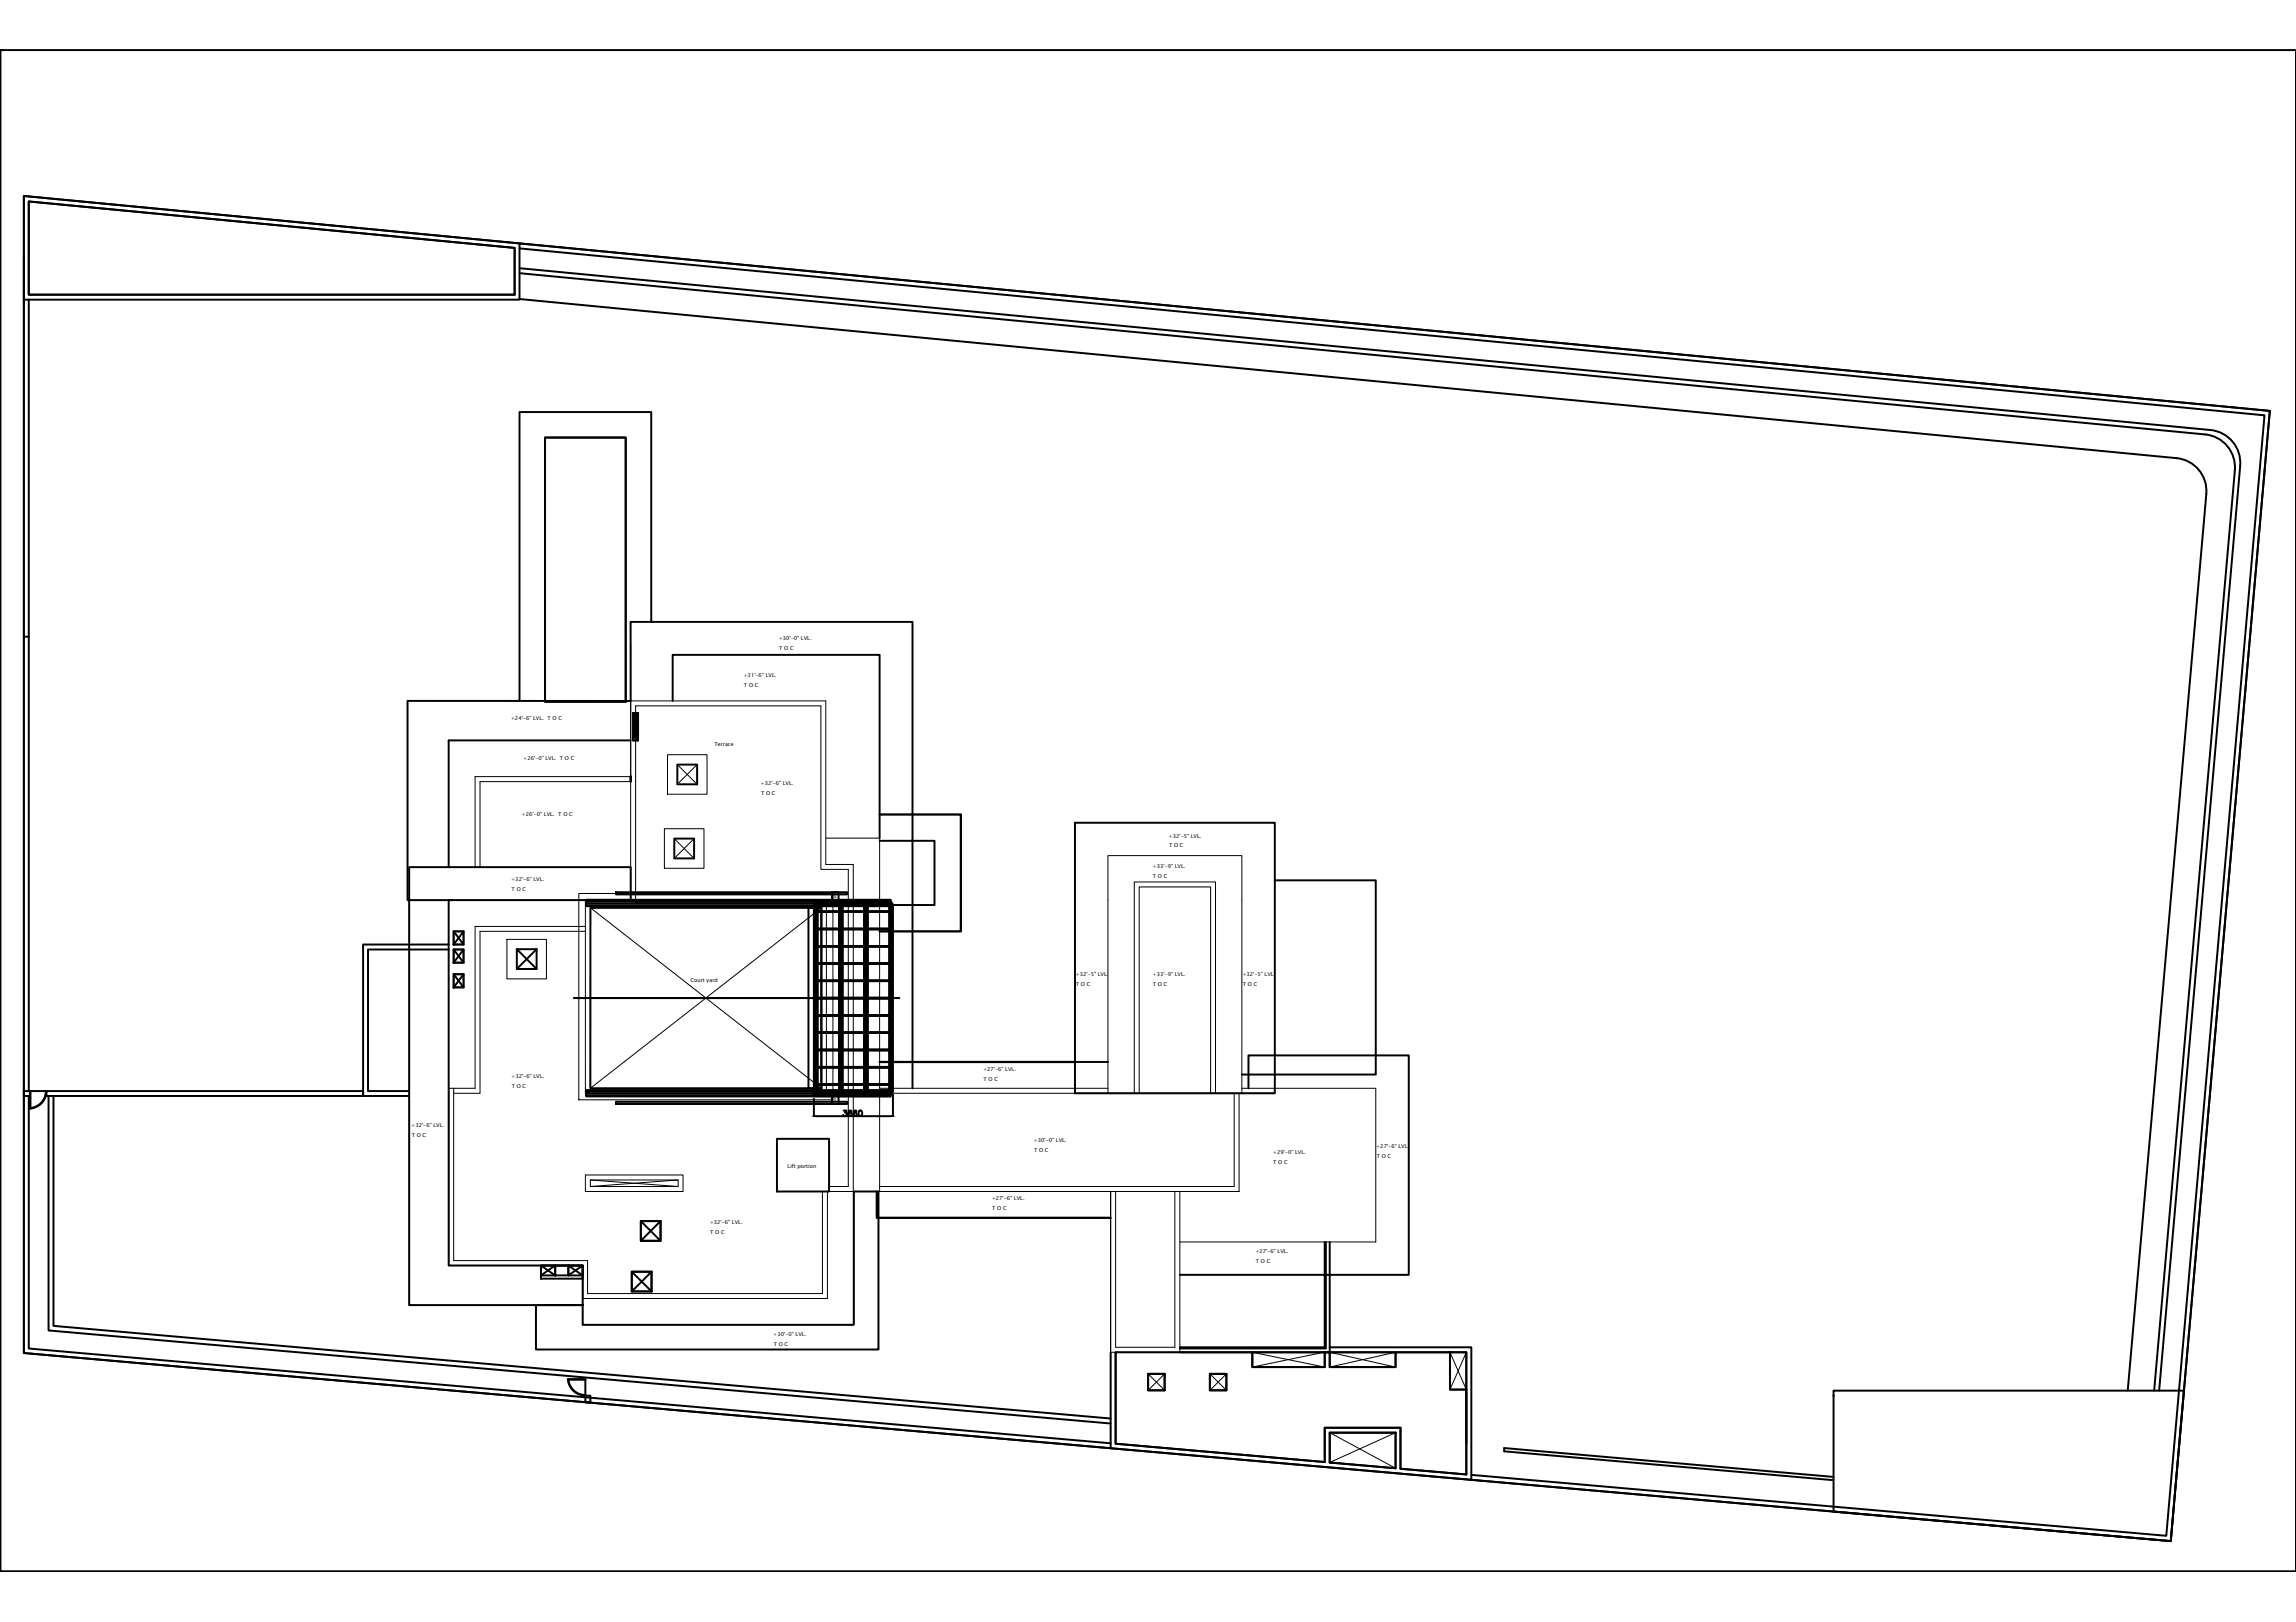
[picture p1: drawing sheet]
<svg xmlns="http://www.w3.org/2000/svg" width="297mm" height="210mm" viewBox="0 0 297 210" stroke-linecap="round" stroke-linejoin="round" font-family="sans-serif">
<defs><g id="words">
<g font-size=".7">
<text x="100.7" y="82.8">+30'-0&quot; LVL.</text>
<text x="96.2" y="87.6">+31'-6&quot; LVL.</text>
<text x="96.3" y="88.9">T O C</text>
<text x="100.8" y="84.1">T O C</text>
<text x="66.1" y="93.2">+24'-6&quot; LVL. T O C</text>
<text x="67.7" y="98.3">+26'-0&quot; LVL. T O C</text>
<text x="92.4" y="96.5">Terrace</text>
<text x="98.4" y="101.6">+32'-6&quot; LVL.</text>
<text x="67.5" y="105.6">+26'-0&quot; LVL. T O C</text>
<text x="98.5" y="102.9">T O C</text>
<text x="149.1" y="112.3">+33'-9&quot; LVL.</text>
<text x="149.2" y="113.6">T O C</text>
<text x="151.2" y="108.4">+32'-5&quot; LVL.</text>
<text x="151.3" y="109.7">T O C</text>
<text x="66.1" y="114">+32'-6&quot; LVL.</text>
<text x="66.2" y="115.3">T O C</text>
<text x="89.3" y="127.1">Court yard</text>
<text x="139.1" y="126.3">+32'-5&quot; LVL.</text>
<text x="139.2" y="127.6">T O C</text>
<text x="149.1" y="126.4">+33'-9&quot; LVL.</text>
<text x="149.2" y="127.7">T O C</text>
<text x="160.7" y="126.3">+32'-5&quot; LVL.</text>
<text x="160.8" y="127.6">T O C</text>
<text x="66.1" y="139.5">+32'-6&quot; LVL.</text>
<text x="66.2" y="140.8">T O C</text>
<text x="127.2" y="138.6">+27'-6&quot; LVL.</text>
<text x="127.2" y="139.9">T O C</text>
<text x="53.2" y="145.9">+32'-6&quot; LVL.</text>
<text x="53.3" y="147.2">T O C</text>
<text x="133.7" y="147.8">+30'-0&quot; LVL.</text>
<text x="133.8" y="149">T O C</text>
<text x="164.7" y="149.3">+29'-0&quot; LVL.</text>
<text x="178" y="148.5">+27'-6&quot; LVL.</text>
<text x="178.1" y="149.8">T O C</text>
<text x="101.9" y="151.2">Lift portion</text>
<text x="128.3" y="155.3">+27'-6&quot; LVL.</text>
<text x="164.7" y="150.6">T O C</text>
<text x="91.8" y="158.4">+32'-6&quot; LVL.</text>
<text x="91.9" y="159.6">T O C</text>
<text x="128.4" y="156.6">T O C</text>
<text x="162.4" y="162.1">+27'-6&quot; LVL.</text>
<text x="162.5" y="163.4">T O C</text>
<text x="100" y="172.8">+30'-0&quot; LVL.</text>
<text x="100.1" y="174.1">T O C</text>
</g>
<g font-size=".6">
<text x="108.2" y="116.2" transform="rotate(-90 108.2 116.2)">M</text>
<text x="108.2" y="142.6" transform="rotate(-90 108.2 142.6)">M</text>
</g>
</g></defs>
<!-- layer: X-REF-Terrace floor$0$ele-1 -->
<path d="M139.1 106.5h25.8v35h-25.8zM69.3 168.9h6.1v2.5h35.1v-17.2h3.2v20.4h-44.4z" fill="none" stroke="#000" stroke-width=".25"/>
<!-- layer: X-REF-Terrace floor$0$A-ELEV-FINE -->
<g fill="none" stroke="#000" stroke-width=".25">
<path d="M3.1 25.4l290.6 27.8-12.9 146.2-277.7-24.3zM3.7 26.1l62.9 6v6h-62.9zM3.7 38.8v102.4M67.2 31.5v7.3h-64.1v-5.6M67.2 32.1l225.8 21.6-12.7 145-90-7.8M67.2 34.7l218.8 20.9a4.3 4.3 0 0 1 3.8 4.7l-10.5 119.7M67.2 35.4l218.1 20.8a4.3 4.3 0 0 1 3.8 4.6M67.2 38.7l214.4 20.6a4.3 4.3 0 0 1 3.8 4.6l-10.1 116.1M70.5 56.6h10.4v34.2h-10.4zM289.1 60.8l-10.4 119.2M84.3 80.5v-27.2h-17.1v37.4M87.6 98.9h2.6v2.6h-2.6z"/>
<path d="M87.2 108.5h2.6v2.6h-2.6zM164.9 113.9h13.1v25.2h-17.3M58 122.2h-11v19.6h5.9M58 122.9h-10.4v18.3h5.3M66.9 122.8h2.5v2.6h-2.5zM66.9 122.8l2.5 2.6M69.4 122.8l-2.5 2.6M3.1 141.2h.8v.6h-.8zM3.7 141.8v32.7l140 12.3M3.9 141.2h2.1M6 141.2h41v.6h-41zM6.3 141.8v30.4l137.4 12"/>
<path d="M6.9 141.8v29.8l136.8 12M82.9 158l2.6 2.6M85.5 158l-2.6 2.6h2.6v-2.6h-2.6v2.6M75.7 178.5v2.1M81.7 164.6h2.6v2.5h-2.6zM81.7 164.6l2.6 2.5M84.3 164.6l-2.6 2.5M143.7 175v12.4M144.3 175v11.8l27.1 2.4v-4.4h9.8v5.3l8.5 .7v-15.8h-17.7v1.9h8.5v-1.9h-18.5v1.9h9.4v-1.9M148.5 177.8h2.2v2.1h-2.2zM156.5 177.8h2.2v2.1h-2.2zM171.4 160.7v13.7h-18.8"/>
<path d="M171.5 160.7v13.8h-18.9M172 160.7v14.3h-19.4M172 174.4h18.3v17.1M187.6 175h2.1v4.8h-2.1zM75.7 180.6h.7v.9h-.7zM172 185.4h8.5v4.6l-8.5-.7zM189.7 180.1v6.6M237.2 191.1l-42.6-3.7v.4l42.6 3.8"/>
</g>
<!-- layer: 0 -->
<g fill="none" stroke="#000" stroke-width=".25">
<path d="M.1 6.5h296.9v196.8h-296.9zM3.1 25.4l290.6 27.8-12.9 146.2-277.7-24.3zM3.7 26.1l62.9 6v6h-62.9zM70.5 56.6h10.4v34.2h-10.4zM3.1 82.4h.6M81.6 95.8h-23.6v16.4M75.8 116.4h39.4v.9h-39.4zM76.4 117.5h29.9v23.3h-29.9zM79.7 115.5h29.9v.2h-29.9zM81.6 100.5h.1M81.6 100.5v.6v-.6M104.6 117.5h1.7v23.3h-1.7z"/>
<path d="M107.6 115.5h.9v1h-.9zM75.8 141.1h39.4v.8h-39.4zM79.7 142.6h29.9v.3h-29.9zM82.9 158h2.6v2.6h-2.6zM100.5 147.4h6.8v6.8h-6.8zM105.3 142.2v2.2M105.6 144.4h9.6M107.6 141.9h.9v1h-.9zM109.1 143.7h.4l-.2 .3a.23 .23 0 0 1 .2 .2 .23 .23 0 0 1-.2 .2 .23 .23 0 0 1-.2-.1M110.1 143.8v-.1a.34 .34 0 0 0-.4 .3 .34 .34 0 0 0 .2 .4 .22 .22 0 0 0 .3-.2 .22 .22 0 0 0-.2-.2 .22 .22 0 0 0-.3 .2M110.8 143.8v-.1a.34 .34 0 0 0-.4 .3 .34 .34 0 0 0 .2 .4 .22 .22 0 0 0 .2-.2 .22 .22 0 0 0-.2-.2 .22 .22 0 0 0-.2 .2M111.2 143.7a.34 .34 0 0 1 .4 .3 .34 .34 0 0 1-.3 .4l-.2-.1z"/>
<path d="M115.5 141.7v2.7M81.7 164.6h2.6v2.5h-2.6zM144.3 175h17.7v1.9h9.4v-1.9h.6v1.9h8.5v-1.9h7.1v4.8h2.1v11l-8.5-.7v-5.3h-9.8v4.4l-27.1-2.4zM148.5 177.8h2.2v2.1h-2.2zM156.5 177.8h2.2v2.1h-2.2zM237.2 180h45.3l-1.7 19.4-43.6-3.8zM172 185.4h8.5v4.6l-8.5-.7z"/>
</g>
<!-- layer: X-REF-Terrace floor$0$ele-2 -->
<g fill="none" stroke="#000" stroke-width=".25">
<path d="M81.6 90.7v-10.2h36.5v60.3M52.9 112.2h28.7v4.3h-23.6v47.3h17.4v5.1h-22.5zM58.7 126.1l1.3 1.7M58.7 122.9l1.3 1.7M58.7 120.5l1.3 1.7M60 126.1l-1.3 1.7M60 122.9l-1.3 1.7M60 120.5l-1.3 1.7M139.1 137.4h4.2M161.5 140.8v-4.2h20.8v28.4h-29.7M70 163.8h1.8v1.3h-1.8zM70 163.8h5.4v1.7h-5.4z"/>
<path d="M70 163.8l1.8 1.3M71.8 163.8h1.7v1.3h-1.7zM71.8 163.8l-1.8 1.3M73.5 163.8h1.9v1.3h-1.9zM73.5 163.8l1.9 1.3M75.4 163.8l-1.9 1.3"/>
</g>
<!-- layer: X-REF-Terrace floor$0$PARAPET -->
<g fill="none" stroke="#000" stroke-width=".13">
<path d="M82.5 92.4h-.6v3.4h.6M75.7 116.5v25h31.2v-24.7h-24.7v-25.5h24v21.2h3.5v41h-2.4M75.7 119.9h-14.2v20.9h-3.5v23h17.4M76.4 117.5h29.9v23.3h-29.9zM81.6 101.1h-19.5v11.1M81.6 100.5h-20.1v11.7M106.8 108.5h7v45.7h46.5h-49.8v17.2h-35.1v-7.6v4.2h31.6v-13.8h3.4v-42.3h-3.6v-21.2h-25.2v25.8h-23.6M143.3 116.5v25M160.7 116.5v25M75.7 120.5h-13.6v21h-3.4M58.7 140.8v22.3h17.3v4.3h30.4v-13.2M75.7 152.1h12.7v2.1h-12.7z"/>
<path d="M76.4 152.7h11.3v.8h-11.3zM113.8 140.8h29.5M113.8 141.5h29.5M143.3 141.5h21.6M143.7 154.2v20.8v-20.8M144.3 154.2v20.2h7.7v-20.2M146.7 141.5v-27.4h10.6v27.4M147.4 141.5v-26.7h9.2v26.7M152.6 154.2v20.8h-8.9M159.7 141.5v12h-45.9M160.3 141.5v12.7M160.7 140.8h17.3v19.9h-25.4"/>
</g>
<!-- layer: X-REF-Terrace floor$0$P-Bracket -->
<path d="M82.4 92.3h.1v3.2h-.1z" fill="none" stroke="#000" stroke-width=".25"/>
<!-- layer: X-REF-Terrace floor$0$P-WWD -->
<g fill="none" stroke="#000" stroke-width=".25">
<path d="M82.2 93.1l-.2 .1h.2M82.2 93.1l-.1 .1M82.3 93.1l-.1 .1M82.3 93.2l-.1 .1M82.3 93.2v.1M82.3 93.3h-.1"/>
<circle cx="82.2" cy="93.2" r=".15"/>
<circle cx="82.2" cy="93.2" r=".14"/>
</g>
<!-- layer: X-REF-Terrace floor$0$P-S-Clamp -->
<g fill="none" stroke="#000" stroke-width=".25">
<path d="M82.2 93.1l-.2 .1 .1 .2 .3 .1v-.1h-.2M82.2 93.1l.2-.1v.1zM82.2 92.5h.2v-.1l-.3 .1v.3l.3 .1v-.1h-.2M82.2 95.1h.2v-.1l-.3 .1-.1 .1 .1 .1 .3 .1v.1l-.2-.1M82.3 93.9l-.2 .1 .2 .2M82.3 94.3l-.2 .1 .3 .2-.1-.1M82.3 94.7l-.2 .1 .3 .1h-.1M82.3 94.1l.1 .1zM82.3 93.9h.1zM82.3 93.8h.1zM82.3 93.6l.1-.1-.3 .2 .2 .1M82.3 94.3h.1z"/>
<path d="M82.3 94.7l.1-.1zM82.3 92.5h.1M82.3 92.9h.1M82.3 95h.1M82.3 93.1h.1M82.3 93h.1M82.3 93v.1M82.3 93.5h.1M82.3 94.2h.1M82.3 93.9h.1M82.3 94.5h.1M82.3 94.3h.1"/>
<path d="M82.3 94.9h.1M82.3 94.7h.1M82.3 95.4h.1M82.3 93.8h.1M82.3 93.5v.1M82.4 93h.1M82.4 93.1h.1M82.4 93v.1M82.4 93.5h.1M82.4 94.2h.1M82.4 93.9h.1M82.4 93.8h.1"/>
<path d="M82.4 93.6h.1M82.4 93.5v.1M82.4 92.5h.1M82.4 92.9h.1M82.4 94.5h.1M82.4 94.3h.1M82.4 94.9h.1M82.4 94.6h.1M82.4 95.4h.1M82.4 95h.1"/>
</g>
<!-- layer: X-REF-Terrace floor$0$P-DWD -->
<g fill="none" stroke="#000" stroke-width=".25">
<path d="M82.2 94h.1M82.2 93.6h.1M82.3 94h-.1h.1M82.3 93.7h-.1M82.3 94v.1M82.3 94h-.1M82.3 93.6l-.1 .1M82.3 94.1h.1M82.3 93.7h.1M82.3 94h.1"/>
<circle cx="82.3" cy="94" r=".09"/>
<circle cx="82.3" cy="93.7" r=".09"/>
</g>
<!-- layer: X-REF-Terrace floor$0$P-S-Clamp -->
<circle cx="82.4" cy="94.2" r=".12" fill="#000" stroke="#000" stroke-width=".13"/>
<!-- layer: X-REF-Terrace floor$0$P-SWD -->
<g fill="none" stroke="#000" stroke-width=".25">
<path d="M82.2 92.5l-.2 .2h.2M82.2 92.5l-.1 .1M82.3 92.6l-.1 .1M82.3 92.7h.1M82.3 92.7h-.1"/>
<circle cx="82.2" cy="92.7" r=".14"/>
</g>
<!-- layer: X-REF-Terrace floor$0$P-HWD -->
<g fill="none" stroke="#000" stroke-width=".25">
<path d="M82.2 94.3v.1M82.3 94.3l-.1 .1h.1M82.3 94.3l-.1 .1M82.3 94.3v.1M82.3 94.4h.1"/>
<circle cx="82.3" cy="94.4" r=".09"/>
</g>
<!-- layer: X-REF-Terrace floor$0$P-HWRD -->
<g fill="none" stroke="#000" stroke-width=".25">
<path d="M81.9 92.3l.6 3.5v-3.5h-.6v3.5h.6M82.3 94.7l-.1 .1h.1M82.3 94.8h.1M82.3 94.7h-.1M82.3 94.7v.1M82.3 94.7v.1v-.1M82.5 92.3l-.6 3.5"/>
<circle cx="82.3" cy="94.8" r=".09"/>
</g>
<!-- layer: X-REF-Terrace floor$0$P-Rain Water Downtake Pipe -->
<g fill="none" stroke="#000" stroke-width=".25">
<path d="M82.1 95.3h.1M82.2 95.2l.1 .1M82.2 95.2h-.2l.2 .2M82.2 95.2h.1M82.3 95.2v.1"/>
<circle cx="82.2" cy="95.2" r=".14"/>
</g>
<!-- layer: X-REF-Terrace floor$0$Ele-4 -->
<path d="M113.8 105.4h10.5v15.1h-10.5M113.8 137.4h25.3M113.4 154.2v3.4h30.3" fill="none" stroke="#000" stroke-width=".3"/>
<path d="M81.6 90.7h-28.9v25.8h5.3M113.8 108.8h7.1v8.3h-7.1" fill="none" stroke="#000" stroke-width=".25"/>
<!-- layer: X-REF-Terrace floor$0$A-GLAZ -->
<path d="M87 90.7v-6h26.8v23.8" fill="none" stroke="#000" stroke-width=".25"/>
<!-- layer: X-REF-Terrace floor$0$A-FURN -->
<path d="M3.9 141.2v2.3a2.26 2.26 0 0 0 2.1-2.3M3.9 141.2v2.3M5.9 141.2a2.2 2.2 0 0 1-2 2.2M73.5 178.5h2.2M73.5 178.5a2.21 2.21 0 0 0 2.2 2M75.7 178.5h-2.2a2.28 2.28 0 0 0 2.2 2.1" fill="none" stroke="#000" stroke-width=".25"/>
<!-- layer: X-REF-Terrace floor$0$A-ELEV-DOTD -->
<g fill="none" stroke="#000" stroke-width=".13">
<path d="M86.4 97.7h5.1v5.1h-5.1zM87.6 98.9l2.6 2.6M90.2 98.9l-2.6 2.6M74.9 115.6h32.9v26.7h-32.9zM76.4 117.5l29.9 23.3M86 107.2h5.1v5.2h-5.1zM87.2 108.5l2.6 2.6M89.8 108.5l-2.6 2.6M106.3 117.5l-29.9 23.3M143.3 116.5v-5.8h17.4v5.8M65.6 121.6h5.1v5.1h-5.1zM76.4 152.7l11.3 .8"/>
<path d="M87.7 152.7l-11.3 .8M148.5 177.8l2.2 2.1M150.7 177.8l-2.2 2.1M156.5 177.8l2.2 2.1M158.7 177.8l-2.2 2.1M162 175l9.4 1.9M171.3 175l-9.3 1.9M172 175l8.5 1.9M180.5 175l-8.5 1.9M187.6 175l2.1 4.8M189.7 175l-2.1 4.8M172 185.4l8.5 4.6"/>
<path d="M180.5 185.4l-8.5 3.9"/>
</g>
<!-- layer: X-REF-Terrace floor$0$ele-2 -->
<path d="M58.7 126.1h1.3v1.7h-1.3zM58.7 122.9h1.3v1.7h-1.3zM58.7 120.5h1.3v1.7h-1.3z" fill="none" stroke="#000" stroke-width=".3"/>
<!-- layer: X-REF-Terrace floor$0$BEAM -->
<path d="M81.9 92.4v3.4h.6" fill="none" stroke="#000" stroke-width=".25"/>
<!-- layer: border -->
<path d="M75.8 117.1h39.4M75.8 116.9h39.4M75.8 116.6h39.4M75.8 141.2h39.4M75.8 141.5h39.4M75.8 141.7h39.4" fill="none" stroke="#000" stroke-width=".25"/>
<!-- layer: Segment support -->
<path d="M105.3 116.5h9.9v25.4h-9.9zM105.5 116.6h9.5v25.1h-9.5zM105.5 116.7h9.9v24.9h-9.9zM105.6 116.9h9.6v24.5h-9.6zM105.6 117h9.9v24.3h-9.9zM105.8 117.2h9.6v24h-9.6zM108.5 116.6h.2v25.1h-.2zM108.7 116.9h.2v24.5h-.2zM108.9 117.2h.1v24h-.1zM111.8 116.6h.1v25.1h-.1zM111.9 116.9h.2v24.5h-.2zM112.1 117.2h.2v24h-.2z" fill="none" stroke="#000" stroke-width=".25"/>
<!-- layer: Bas -->
<g fill="none" stroke="#000" stroke-width=".25">
<path d="M105.5 117.9h3v.1h-3zM105.6 117.9h3.1v.1h-3.1zM105.8 117.9h3.1v.1h-3.1zM108.7 117.9h3.1v.1h-3.1zM108.9 117.9h3v.1h-3zM109 117.9h3.1v.1h-3.1zM111.9 117.9h3.1v.1h-3.1zM112.1 117.9h3.1v.1h-3.1zM112.3 117.9h3.1v.1h-3.1zM105.5 129.1h3v.1h-3zM105.5 131.4h3h-3zM105.5 133.6l3 .1z"/>
<path d="M105.5 135.8h3v.1h-3zM105.5 138.1h3h-3zM105.5 126.9l3 .1zM105.5 124.7h3h-3zM105.5 122.4h3v.1h-3zM105.5 120.2l3 .1zM105.6 129.1h3.1v.1h-3.1zM105.6 131.4h3.1h-3.1zM105.6 133.6l3.1 .1zM105.6 135.8h3.1v.1h-3.1zM105.6 138.1h3.1h-3.1zM105.6 126.9l3.1 .1z"/>
<path d="M105.6 124.7h3.1h-3.1zM105.6 122.4h3.1v.1h-3.1zM105.6 120.2l3.1 .1zM105.8 129.1h3.1v.1h-3.1zM105.8 131.4h3.1h-3.1zM105.8 133.6l3.1 .1zM105.8 135.8h3.1v.1h-3.1zM105.8 138.1h3.1h-3.1zM105.8 126.9l3.1 .1zM105.8 124.7h3.1h-3.1zM105.8 122.4h3.1v.1h-3.1zM105.8 120.2l3.1 .1z"/>
<path d="M108.7 129.1h3.1v.1h-3.1zM108.7 131.4h3.1h-3.1zM108.7 133.6l3.1 .1zM108.7 135.8h3.1v.1h-3.1zM108.7 138.1h3.1h-3.1zM108.7 126.9l3.1 .1zM108.7 124.7h3.1h-3.1zM108.7 122.4h3.1v.1h-3.1zM108.7 120.2l3.1 .1zM108.9 129.1h3v.1h-3zM108.9 131.4h3h-3zM108.9 133.6l3 .1z"/>
<path d="M108.9 135.8h3v.1h-3zM108.9 138.1h3h-3zM108.9 126.9l3 .1zM108.9 124.7h3h-3zM108.9 122.4h3v.1h-3zM108.9 120.2l3 .1zM109 129.1h3.1v.1h-3.1zM109 131.4h3.1h-3.1zM109 133.6l3.1 .1zM109 135.8h3.1v.1h-3.1zM109 138.1h3.1h-3.1zM109 126.9l3.1 .1z"/>
<path d="M109 124.7h3.1h-3.1zM109 122.4h3.1v.1h-3.1zM109 120.2l3.1 .1zM111.9 129.1h3.1v.1h-3.1zM111.9 131.4h3.1h-3.1zM111.9 133.6l3.1 .1zM111.9 135.8h3.1v.1h-3.1zM111.9 138.1h3.1h-3.1zM111.9 126.9l3.1 .1zM111.9 124.7h3.1h-3.1zM111.9 122.4h3.1v.1h-3.1zM111.9 120.2l3.1 .1z"/>
<path d="M112.1 129.1h3.1v.1h-3.1zM112.1 131.4h3.1h-3.1zM112.1 133.6l3.1 .1zM112.1 135.8h3.1v.1h-3.1zM112.1 138.1h3.1h-3.1zM112.1 126.9l3.1 .1zM112.1 124.7h3.1h-3.1zM112.1 122.4h3.1v.1h-3.1zM112.1 120.2l3.1 .1zM112.3 129.1h3.1v.1h-3.1zM112.3 131.4h3.1h-3.1zM112.3 133.6l3.1 .1z"/>
<path d="M112.3 135.8h3.1v.1h-3.1zM112.3 138.1h3.1h-3.1zM112.3 126.9l3.1 .1zM112.3 124.7h3.1h-3.1zM112.3 122.4h3.1v.1h-3.1zM112.3 120.2l3.1 .1zM105.5 140.3l3 .1zM105.6 140.3l3.1 .1zM105.8 140.3l3.1 .1zM108.7 140.3l3.1 .1zM108.9 140.3l3 .1zM109 140.3l3.1 .1z"/>
<path d="M111.9 140.3l3.1 .1zM112.1 140.3l3.1 .1zM112.3 140.3l3.1 .1z"/>
</g>
<!-- layer: OSY -->
<path d="M74.2 129.2h42.1" fill="none" stroke="#000" stroke-width=".25"/>
<!-- layer: 0 -->
<path d="M105.3 144.4h.3v.1zM115.2 144.4h.3l-.3 .1z" fill="#000" stroke="#000" stroke-width=".13"/>
<use href="#words"/>
</svg>
